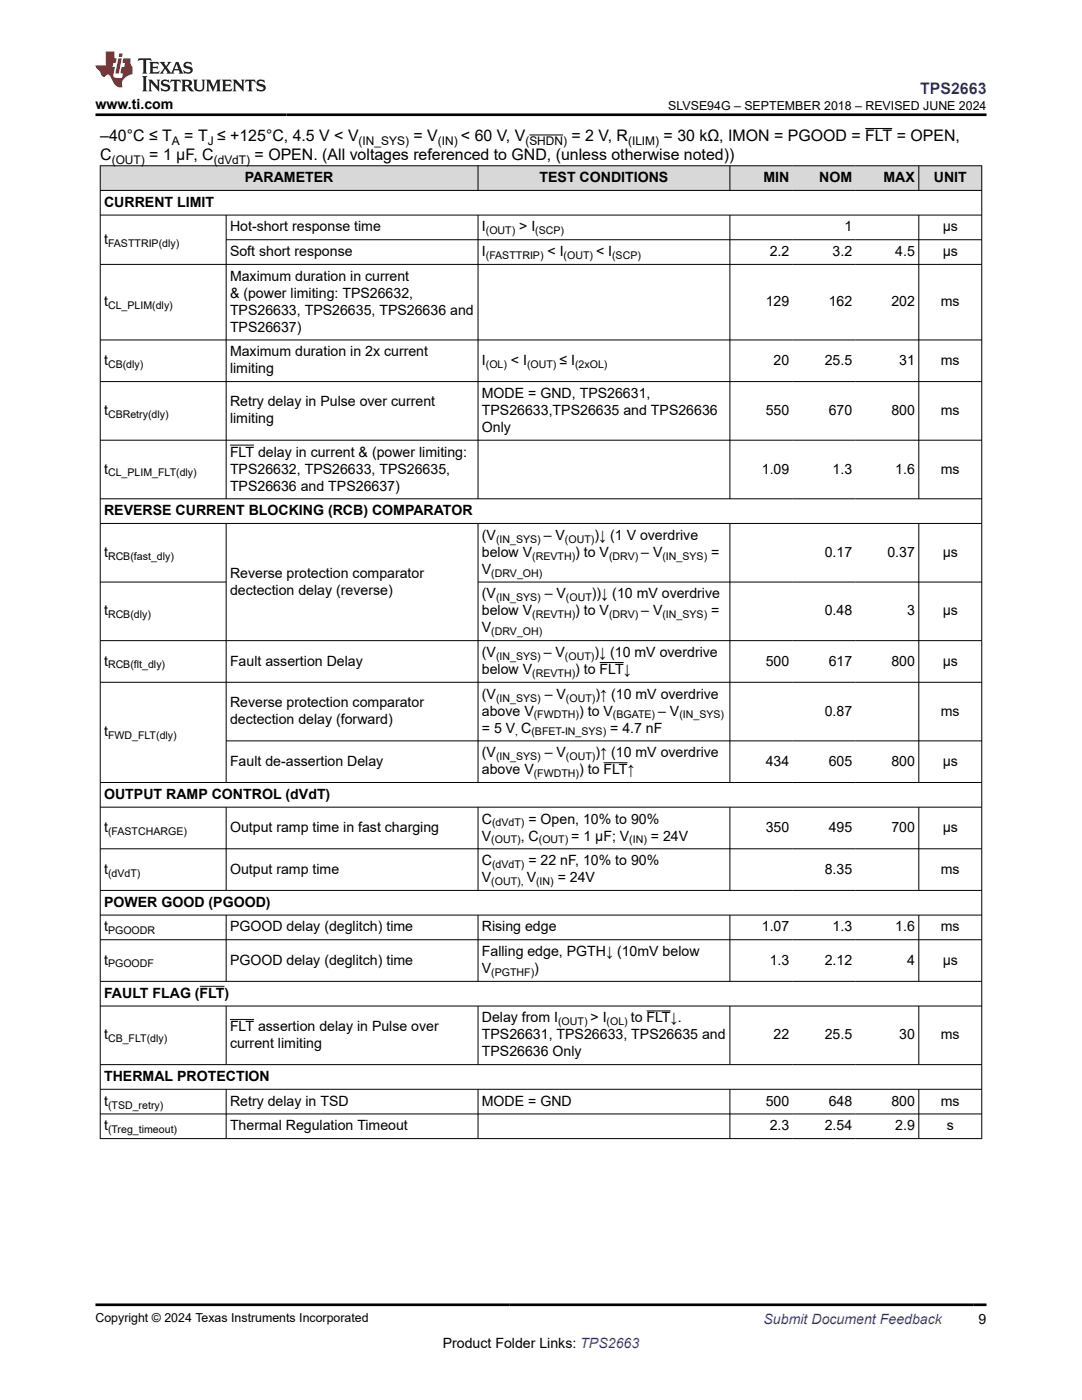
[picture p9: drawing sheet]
<svg xmlns="http://www.w3.org/2000/svg" width="216mm" height="279mm" viewBox="0 0 216 279" stroke-linecap="round" stroke-linejoin="round" font-family="sans-serif">
<defs><g id="words">
<text font-size="3.2" fill="#00f" x="183.6" y="18.7">TPS2663</text>
<g font-size="3.2">
<text x="20" y="28.2">–40°C ≤ T</text>
<text x="36.8" y="28.2">= T ≤ +125°C, 4.5 V &lt; V</text>
<text x="82.5" y="28.2">= V</text>
<text x="92" y="28.2">&lt; 60 V, V</text>
<text x="114.1" y="28.2">= 2 V, R</text>
<text x="132.4" y="28.2">= 30 kΩ, IMON = PGOOD = FLT = OPEN,</text>
<text x="20" y="32">C</text>
<text x="29.8" y="32">= 1 μF, C</text>
<text x="50.8" y="32">= OPEN. (All voltages referenced to GND, (unless otherwise noted))</text>
</g>
<g font-size="2.8">
<text x="19" y="21.8">www.ti.com</text>
<text x="20.8" y="41.3">CURRENT LIMIT</text>
<text x="48.9" y="36.4">PARAMETER</text>
<text x="107.7" y="36.4">TEST CONDITIONS</text>
<text x="152.3" y="36.4">MIN</text>
<text x="163.5" y="36.4">NOM</text>
<text x="176.3" y="36.4">MAX</text>
<text x="186.3" y="36.4">UNIT</text>
<text x="45.9" y="46.2">Hot-short response time</text>
<text x="96.2" y="46.2">I</text>
<text x="103.6" y="46.2">&gt; I</text>
<text x="168.5" y="46.2">1</text>
<text x="188.1" y="46.2">µs</text>
<text x="20.8" y="48.7">t</text>
<text x="45.9" y="51.1">Soft short response</text>
<text x="96.2" y="51.1">I</text>
<text x="109.2" y="51.1">&lt; I</text>
<text x="118.9" y="51.1">&lt; I</text>
<text x="153.6" y="51.1">2.2</text>
<text x="166.1" y="51.1">3.2</text>
<text x="178.6" y="51.1">4.5</text>
<text x="188.1" y="51.1">µs</text>
<text x="45.9" y="56">Maximum duration in current</text>
<text x="45.9" y="59.4">&amp; (power limiting: TPS26632,</text>
<text x="20.8" y="61.1">t</text>
<text x="45.9" y="62.8">TPS26633, TPS26635, TPS26636 and</text>
<text x="152.8" y="61.1">129</text>
<text x="165.4" y="61.1">162</text>
<text x="177.9" y="61.1">202</text>
<text x="187.7" y="61.1">ms</text>
<text x="45.9" y="66.2">TPS26637)</text>
<text x="45.9" y="71.1">Maximum duration in 2x current</text>
<text x="20.8" y="72.8">t</text>
<text x="45.9" y="74.5">limiting</text>
<text x="96.2" y="72.8">I</text>
<text x="102" y="72.8">&lt; I</text>
<text x="111.6" y="72.8">≤ I</text>
<text x="154.4" y="72.8">20</text>
<text x="164.6" y="72.8">25.5</text>
<text x="179.4" y="72.8">31</text>
<text x="187.7" y="72.8">ms</text>
<text x="20.8" y="82.8">t</text>
<text x="45.9" y="81.1">Retry delay in Pulse over current</text>
<text x="96.2" y="79.4">MODE = GND, TPS26631,</text>
<text x="96.2" y="82.8">TPS26633,TPS26635 and TPS26636</text>
<text x="152.8" y="82.8">550</text>
<text x="165.4" y="82.8">670</text>
<text x="177.9" y="82.8">800</text>
<text x="187.7" y="82.8">ms</text>
<text x="45.9" y="84.5">limiting</text>
<text x="96.2" y="86.2">Only</text>
<text x="20.8" y="94.5">t</text>
<text x="45.9" y="91.1">FLT delay in current &amp; (power limiting:</text>
<text x="45.9" y="94.5">TPS26632, TPS26633, TPS26635,</text>
<text x="152" y="94.5">1.09</text>
<text x="166.1" y="94.5">1.3</text>
<text x="178.6" y="94.5">1.6</text>
<text x="187.7" y="94.5">ms</text>
<text x="45.9" y="97.9">TPS26636 and TPS26637)</text>
<text x="20.8" y="102.8">REVERSE CURRENT BLOCKING (RCB) COMPARATOR</text>
<text x="96.2" y="107.7">(V</text>
<text x="108.5" y="107.7">– V</text>
<text x="118.6" y="107.7">)↓ (1 V overdrive</text>
<text x="20.8" y="111.1">t</text>
<text x="96.2" y="111.1">below V</text>
<text x="114.8" y="111.1">) to V</text>
<text x="127.9" y="111.1">– V</text>
<text x="141.9" y="111.1">=</text>
<text x="164.6" y="111.1">0.17</text>
<text x="177.1" y="111.1">0.37</text>
<text x="188.1" y="111.1">µs</text>
<text x="45.9" y="115.3">Reverse protection comparator</text>
<text x="45.9" y="118.7">dectection delay (reverse)</text>
<text x="96.2" y="114.5">V</text>
<text x="96.2" y="119.4">(V</text>
<text x="108.7" y="119.4">– V</text>
<text x="118.1" y="119.4">))↓ (10 mV overdrive</text>
<text x="20.8" y="122.8">t</text>
<text x="96.2" y="122.8">below V</text>
<text x="114.8" y="122.8">) to V</text>
<text x="127.9" y="122.8">– V</text>
<text x="141.9" y="122.8">=</text>
<text x="164.6" y="122.8">0.48</text>
<text x="181" y="122.8">3</text>
<text x="188.1" y="122.8">µs</text>
<text x="96.2" y="126.2">V</text>
<text x="96.2" y="131.1">(V</text>
<text x="108.5" y="131.1">– V</text>
<text x="118.6" y="131.1">)↓ (10 mV overdrive</text>
<text x="20.8" y="132.8">t</text>
<text x="45.9" y="132.8">Fault assertion Delay</text>
<text x="96.2" y="134.5">below V</text>
<text x="114.8" y="134.5">) to FLT↓</text>
<text x="152.8" y="132.8">500</text>
<text x="165.4" y="132.8">617</text>
<text x="177.9" y="132.8">800</text>
<text x="188.1" y="132.8">µs</text>
<text x="45.9" y="141.1">Reverse protection comparator</text>
<text x="96.2" y="139.4">(V</text>
<text x="96.2" y="142.8">above V</text>
<text x="108.7" y="139.4">– V</text>
<text x="115.6" y="142.8">) to V</text>
<text x="118.8" y="139.4">)↑ (10 mV overdrive</text>
<text x="131.3" y="142.8">– V</text>
<text x="164.6" y="142.8">0.87</text>
<text x="187.7" y="142.8">ms</text>
<text x="20.8" y="147">t</text>
<text x="45.9" y="144.5">dectection delay (forward)</text>
<text x="96.2" y="146.2">= 5 V C</text>
<text x="121.8" y="146.2">= 4.7 nF</text>
<text x="45.9" y="152.8">Fault de-assertion Delay</text>
<text x="96.2" y="151.1">(V</text>
<text x="96.2" y="154.5">above V</text>
<text x="108.7" y="151.1">– V</text>
<text x="115.6" y="154.5">) to FLT↑</text>
<text x="118.8" y="151.1">)↑ (10 mV overdrive</text>
<text x="152.8" y="152.8">434</text>
<text x="165.4" y="152.8">605</text>
<text x="177.9" y="152.8">800</text>
<text x="188.1" y="152.8">µs</text>
<text x="20.8" y="159.4">OUTPUT RAMP CONTROL (dVdT)</text>
<text x="20.8" y="166.1">t</text>
<text x="45.9" y="166.1">Output ramp time in fast charging</text>
<text x="96.2" y="164.4">C</text>
<text x="96.2" y="167.7">V</text>
<text x="103.9" y="167.7">, C</text>
<text x="105.4" y="164.4">= Open, 10% to 90%</text>
<text x="114" y="167.7">= 1 µF; V</text>
<text x="129.9" y="167.7">= 24V</text>
<text x="152.8" y="166.1">350</text>
<text x="165.4" y="166.1">495</text>
<text x="177.9" y="166.1">700</text>
<text x="188.1" y="166.1">µs</text>
<text x="96.2" y="172.7">C</text>
<text x="105.4" y="172.7">= 22 nF, 10% to 90%</text>
<text x="20.8" y="174.4">t</text>
<text x="45.9" y="174.4">Output ramp time</text>
<text x="96.2" y="176.1">V</text>
<text x="105.1" y="176.1">V</text>
<text x="111.3" y="176.1">= 24V</text>
<text x="164.6" y="174.4">8.35</text>
<text x="187.7" y="174.4">ms</text>
<text x="20.8" y="181">POWER GOOD (PGOOD)</text>
<text x="20.8" y="185.9">t</text>
<text x="45.9" y="185.9">PGOOD delay (deglitch) time</text>
<text x="96.2" y="185.9">Rising edge</text>
<text x="152" y="185.9">1.07</text>
<text x="166.1" y="185.9">1.3</text>
<text x="178.6" y="185.9">1.6</text>
<text x="187.7" y="185.9">ms</text>
<text x="96.2" y="190.8">Falling edge, PGTH↓ (10mV below</text>
<text x="20.8" y="192.5">t</text>
<text x="45.9" y="192.5">PGOOD delay (deglitch) time</text>
<text x="96.2" y="194.2">V</text>
<text x="106.6" y="194.2">)</text>
<text x="153.6" y="192.5">1.3</text>
<text x="164.6" y="192.5">2.12</text>
<text x="181" y="192.5">4</text>
<text x="188.1" y="192.5">µs</text>
<text x="20.8" y="199.1">FAULT FLAG (FLT)</text>
<text x="20.8" y="207.4">t</text>
<text x="45.9" y="205.7">FLT assertion delay in Pulse over</text>
<text x="45.9" y="209.1">current limiting</text>
<text x="96.2" y="204">Delay from I</text>
<text x="96.2" y="207.4">TPS26631, TPS26633, TPS26635 and</text>
<text x="117.8" y="204">&gt; I</text>
<text x="125.9" y="204">to FLT↓.</text>
<text x="154.4" y="207.4">22</text>
<text x="164.6" y="207.4">25.5</text>
<text x="179.4" y="207.4">30</text>
<text x="187.7" y="207.4">ms</text>
<text x="20.8" y="215.7">THERMAL PROTECTION</text>
<text x="96.2" y="210.8">TPS26636 Only</text>
<text x="20.8" y="220.7">t</text>
<text x="45.9" y="220.7">Retry delay in TSD</text>
<text x="96.2" y="220.7">MODE = GND</text>
<text x="152.8" y="220.7">500</text>
<text x="165.4" y="220.7">648</text>
<text x="177.9" y="220.7">800</text>
<text x="187.7" y="220.7">ms</text>
<text x="20.8" y="225.6">t</text>
<text x="45.9" y="225.6">Thermal Regulation Timeout</text>
<text x="153.6" y="225.6">2.3</text>
<text x="164.6" y="225.6">2.54</text>
<text x="178.6" y="225.6">2.9</text>
<text x="188.9" y="225.6">s</text>
<text x="88.3" y="269">Product Folder Links: TPS2663</text>
<text x="195.3" y="264.2">9</text>
</g>
<text font-size="2.8" fill="#00f" x="152.4" y="264.2">Submit Document Feedback</text>
<g font-size="2.5">
<text x="133.3" y="21.9">SLVSE94G – SEPTEMBER 2018 – REVISED JUNE 2024</text>
<text x="19" y="263.9">Copyright © 2024 Texas Instruments Incorporated</text>
</g>
<g font-size="2.4">
<text x="34.3" y="28.9">A</text>
<text x="41.5" y="28.9">J</text>
<text x="71.6" y="28.9">(IN_SYS)</text>
<text x="87.3" y="28.9">(IN)</text>
<text x="104.8" y="28.9">(SHDN)</text>
<text x="125.3" y="28.9">(ILIM)</text>
<text x="22.3" y="32.7">(OUT)</text>
<text x="42.6" y="32.7">(dVdT)</text>
</g>
<g font-size="2.1">
<text x="96.9" y="46.8">(OUT)</text>
<text x="106.8" y="46.8">(SCP)</text>
<text x="21.6" y="49.2">FASTTRIP(dly)</text>
<text x="96.9" y="51.7">(FASTTRIP)</text>
<text x="112.5" y="51.7">(OUT)</text>
<text x="122.1" y="51.7">(SCP)</text>
<text x="21.6" y="61.7">CL_PLIM(dly)</text>
<text x="21.6" y="73.4">CB(dly)</text>
<text x="96.9" y="73.4">(OL)</text>
<text x="105.2" y="73.4">(OUT)</text>
<text x="114.8" y="73.4">(2xOL)</text>
<text x="21.6" y="83.4">CBRetry(dly)</text>
<text x="21.6" y="95.1">CL_PLIM_FLT(dly)</text>
<text x="21.6" y="111.7">RCB(fast_dly)</text>
<text x="99" y="108.3">(IN_SYS)</text>
<text x="106.2" y="111.7">(REVTH)</text>
<text x="112.7" y="108.3">(OUT)</text>
<text x="121.5" y="111.7">(DRV)</text>
<text x="132.2" y="111.7">(IN_SYS)</text>
<text x="98" y="115.1">(DRV_OH)</text>
<text x="99" y="120">(IN_SYS)</text>
<text x="112.9" y="120">(OUT</text>
<text x="21.6" y="123.4">RCB(dly)</text>
<text x="106.2" y="123.4">(REVTH)</text>
<text x="121.5" y="123.4">(DRV)</text>
<text x="132.2" y="123.4">(IN_SYS)</text>
<text x="98" y="126.8">(DRV_OH)</text>
<text x="99" y="131.7">(IN_SYS)</text>
<text x="112.7" y="131.7">(OUT)</text>
<text x="21.6" y="133.4">RCB(flt_dly)</text>
<text x="106.2" y="135.1">(REVTH)</text>
<text x="99" y="140">(IN_SYS)</text>
<text x="106.5" y="143.4">(FWDTH)</text>
<text x="112.9" y="140">(OUT)</text>
<text x="122.3" y="143.4">(BGATE)</text>
<text x="135.6" y="143.4">(IN_SYS)</text>
<text x="21.6" y="147.5">FWD_FLT(dly)</text>
<text x="102.8" y="146.8">,</text>
<text x="106" y="146.8">(BFET-IN_SYS)</text>
<text x="99" y="151.7">(IN_SYS)</text>
<text x="106.5" y="155.1">(FWDTH)</text>
<text x="112.9" y="151.7">(OUT)</text>
<text x="21.6" y="166.6">(FASTCHARGE)</text>
<text x="98.2" y="164.9">(dVdT)</text>
<text x="98" y="168.3">(OUT)</text>
<text x="98.2" y="173.2">(dVdT)</text>
<text x="107.5" y="168.3">(OUT)</text>
<text x="125.6" y="168.3">(IN)</text>
<text x="21.6" y="174.9">(dVdT)</text>
<text x="98" y="176.6">(OUT),</text>
<text x="107" y="176.6">(IN)</text>
<text x="21.6" y="186.5">PGOODR</text>
<text x="21.6" y="193.1">PGOODF</text>
<text x="98" y="194.8">(PGTHF)</text>
<text x="21.6" y="208">CB_FLT(dly)</text>
<text x="111.4" y="204.6">(OUT)</text>
<text x="121" y="204.6">(OL)</text>
<text x="21.6" y="221.2">(TSD_retry)</text>
<text x="21.6" y="226.1">(Treg_timeout)</text>
</g>
</g></defs>
<g fill="#d8d8d8">
<path d="M20 33.1h175.9v4.9h-175.9z" fill-rule="evenodd"/>
<path d="M20.1 33.1h75.2v4.8h-75.2z" fill-rule="evenodd"/>
<path d="M95.4 33.1h50.2v4.8h-50.2z" fill-rule="evenodd"/>
<path d="M145.7 33.1h12.5v4.8h-12.5z" fill-rule="evenodd"/>
<path d="M158.2 33.1h12.6v4.8h-12.6z" fill-rule="evenodd"/>
<path d="M170.8 33.1h12.5v4.8h-12.5z" fill-rule="evenodd"/>
<path d="M183.4 33.1h12.4v4.8h-12.4z" fill-rule="evenodd"/>
</g>
<g fill="none" stroke="#000" stroke-width=".2">
<path d="M19.9 33.1h176.1M19.9 38h176.1M20 33v194.3M95.4 33v5.1M105.6 26.9h6.8M145.6 33v5.1M172.6 25.6h5.4M183.3 33v5.1M195.9 33v194.3M19.9 42.9h176.1M19.9 52.8h176.1M45.1 42.9v56.7"/>
<path d="M45.1 47.8h150.9M95.4 42.9v56.7M145.6 42.9v56.7M183.3 42.9v56.7M19.9 67.8h176.1M19.9 76.2h176.1M19.9 87.9h176.1M19.9 99.5h176.1M45.9 88.8h4.8M19.9 104.5h176.1M19.9 116.2h25.3M45.1 104.5v51.7"/>
<path d="M95.4 104.5v51.7M95.4 116.2h100.6M145.6 104.5v51.7M183.3 104.5v51.7M19.9 127.9h176.1M19.9 136.2h176.1M119.6 132.2h4.8M45.1 147.9h150.9M120.4 152.2h4.8M196 156.2h-176.1M19.9 161.1h176.1M19.9 169.4h176.1"/>
<path d="M19.9 177.7h176.1M45.1 161.1v16.7M95.4 161.1v16.7M145.6 161.1v16.7M183.3 161.1v16.7M19.9 182.6h176.1M19.9 187.5h176.1M19.9 195.9h176.1M39.8 196.8h5M45.1 182.6v13.3M95.4 182.6v13.3M145.6 182.6v13.3"/>
<path d="M183.3 182.6v13.3M19.9 200.8h176.1M19.9 212.5h176.1M19.9 217.4h176.1M45.1 200.8v11.7M45.1 217.4v9.9M45.9 203.4h4.8M95.4 200.8v11.7M95.4 217.4v9.9M129 201.8h4.8M145.6 200.8v11.7M145.6 217.4v9.9"/>
<path d="M183.3 200.8v11.7M183.3 217.4v9.9M19.9 222.3h176.1M19.9 227.2h176.1"/>
</g>
<path d="M27.7 11.6l-.2 .6 .5-.2h.6v.1v2.2l-.2 .4h1l-.2-.4v-2.2v-.1h.5l.5 .2-.1-.6zM29.8 12.4l.2 .3v1.6l-.2 .4h1.9l.1-.6a1.08 1.08 0 0 1-1.3 .2v-.7h.6l.4 .2v-.7l-.4 .2h-.6v-.5l.2-.2a1 1 0 0 1 1 .3l-.1-.5zM31.8 12.4l1 1.1-1 1.2h.9l-.2-.2 .4-.8 .5 .8-.2 .2h1.6l-.2-.2 .1-.5h1l.1 .5-.1 .2h.9l-.2-.4-.8-1.9h-.5l-1 2.1-.8-1.1 .9-1h-.8l.2 .2-.5 .6-.3-.6 .1-.2zM35.2 12.8l.4 1h-.8zM36.8 12.5a.65 .65 0 0 0-.2 .7 .65 .65 0 0 0 .6 .5l.7 .1 .1 .3a.79 .79 0 0 1-.7 .4 .79 .79 0 0 1-.7-.5l.1 .7 .2-.1a.93 .93 0 0 0 1.1 0 .93 .93 0 0 0 .4-.9 1.46 1.46 0 0 0-1.2-.6l-.1-.3a1.09 1.09 0 0 1 1.2 .2l-.2-.6-.1 .1-.6-.2zM28.4 15.2l.2 .4v2.2l-.2 .4h1l-.2-.4v-2.2l.2-.4zM29.6 15.9l.2 .4v1.5l-.2 .4h.8l-.3-.4v-1.3l1.7 1.8v-2l.2-.4h-.8l.2 .2 .1 1.1-1.2-1.3zM32.3 16a.65 .65 0 0 0-.2 .8 .65 .65 0 0 0 .7 .4l.6 .2 .1 .2a.79 .79 0 0 1-.7 .4 .79 .79 0 0 1-.7-.5l.1 .7 .2-.1a.93 .93 0 0 0 1.1 .1 .93 .93 0 0 0 .4-1 1.46 1.46 0 0 0-1.2-.5l-.1-.4a1.09 1.09 0 0 1 1.2 .2l-.2-.6-.1 .1-.6-.1zM34.1 15.9l-.1 .6a.63 .63 0 0 1 .7-.3l.1 1.6-.3 .4h1l-.2-.4v-1.6a.66 .66 0 0 1 .8 .3l-.1-.6zM36.2 15.9l.2 .4v1.5l-.2 .4h.9l-.2-.2v-.7h.5l.1 .2a.79 .79 0 0 0 1.2 .6l-1-.9a.61 .61 0 0 0 .6-.6 .61 .61 0 0 0-.5-.7zM36.9 16.2h.2a.47 .47 0 0 1 .5 .1 .47 .47 0 0 1 .1 .5l-.2 .1-.6 .1zM38.5 15.9l.2 .2a2.27 2.27 0 0 0 .4 2 1.04 1.04 0 0 0 1.7-.7v-1.3l.2-.2h-.8l.2 .4v1.1a.6 .6 0 0 1-.6 .6 .6 .6 0 0 1-.6-.6v-1.1l.3-.4zM41.1 15.9l.2 .4v1.5l-.2 .4h.7l-.2-.4v-1.4l.9 1.9 .8-1.9v1.4l-.2 .4h1l-.3-.4v-1.5l.3-.4h-.8l-.7 1.5-.7-1.5zM44.3 15.9l.2 .4v1.5l-.2 .4h1.9l.1-.6a1.09 1.09 0 0 1-1.3 .2v-.7h.6l.4 .2v-.6l-.4 .2h-.6v-.6l.2-.1a1.01 1.01 0 0 1 1 .3l-.1-.6zM46.4 15.9l.3 .4v1.5l-.3 .4h.8l-.2-.4v-1.3l1.6 1.8v-2l.2-.4h-.7l.2 .2v1.1l-1.2-1.3zM49 15.9l-.1 .6a.63 .63 0 0 1 .8-.3v1.6l-.3 .4h1l-.2-.4v-1.6a.66 .66 0 0 1 .8 .3l-.1-.6zM51.4 16a.65 .65 0 0 0-.2 .8 .65 .65 0 0 0 .6 .4l.6 .2 .2 .2a.79 .79 0 0 1-.8 .4 .79 .79 0 0 1-.6-.5l.1 .7 .2-.1a.93 .93 0 0 0 1 .1 .93 .93 0 0 0 .5-1 1.46 1.46 0 0 0-1.3-.5l-.1-.4a1.09 1.09 0 0 1 1.3 .2l-.2-.6-.2 .1-.5-.1z" fill="#231f20"/>
<path d="M21.1 10.3v2.7h-2.1l.1 .4 .9 1a.95 .95 0 0 0 .9 .9 .59 .59 0 0 1 .6-.4 .59 .59 0 0 1 .5 .3l.4 .8a1.59 1.59 0 0 0 2.1 1.4 1.61 1.61 0 0 1 1-2.3l1-.3-.1-1.5a1.59 1.59 0 0 1-.4-1.7h-1.4l-.2 .9h.5l-.1 .9h-.5l-.2 .9v.3l.4 .1-.2 .9h-.6a.73 .73 0 0 1-1.1-.7l.3-1.5h-.5l.2-.9h.5l.2-.9h-.5v-1.3zM23.6 11.6l-.6 3.1h.7l.6-3.1zM23.8 10.7l-.1 .6h.7l.1-.6z" fill="#ed1c24"/>
<path d="M19 22.9h177.8M19 260.4h177.8" fill="none" stroke="#000" stroke-width=".53"/>
<use href="#words"/>
</svg>
